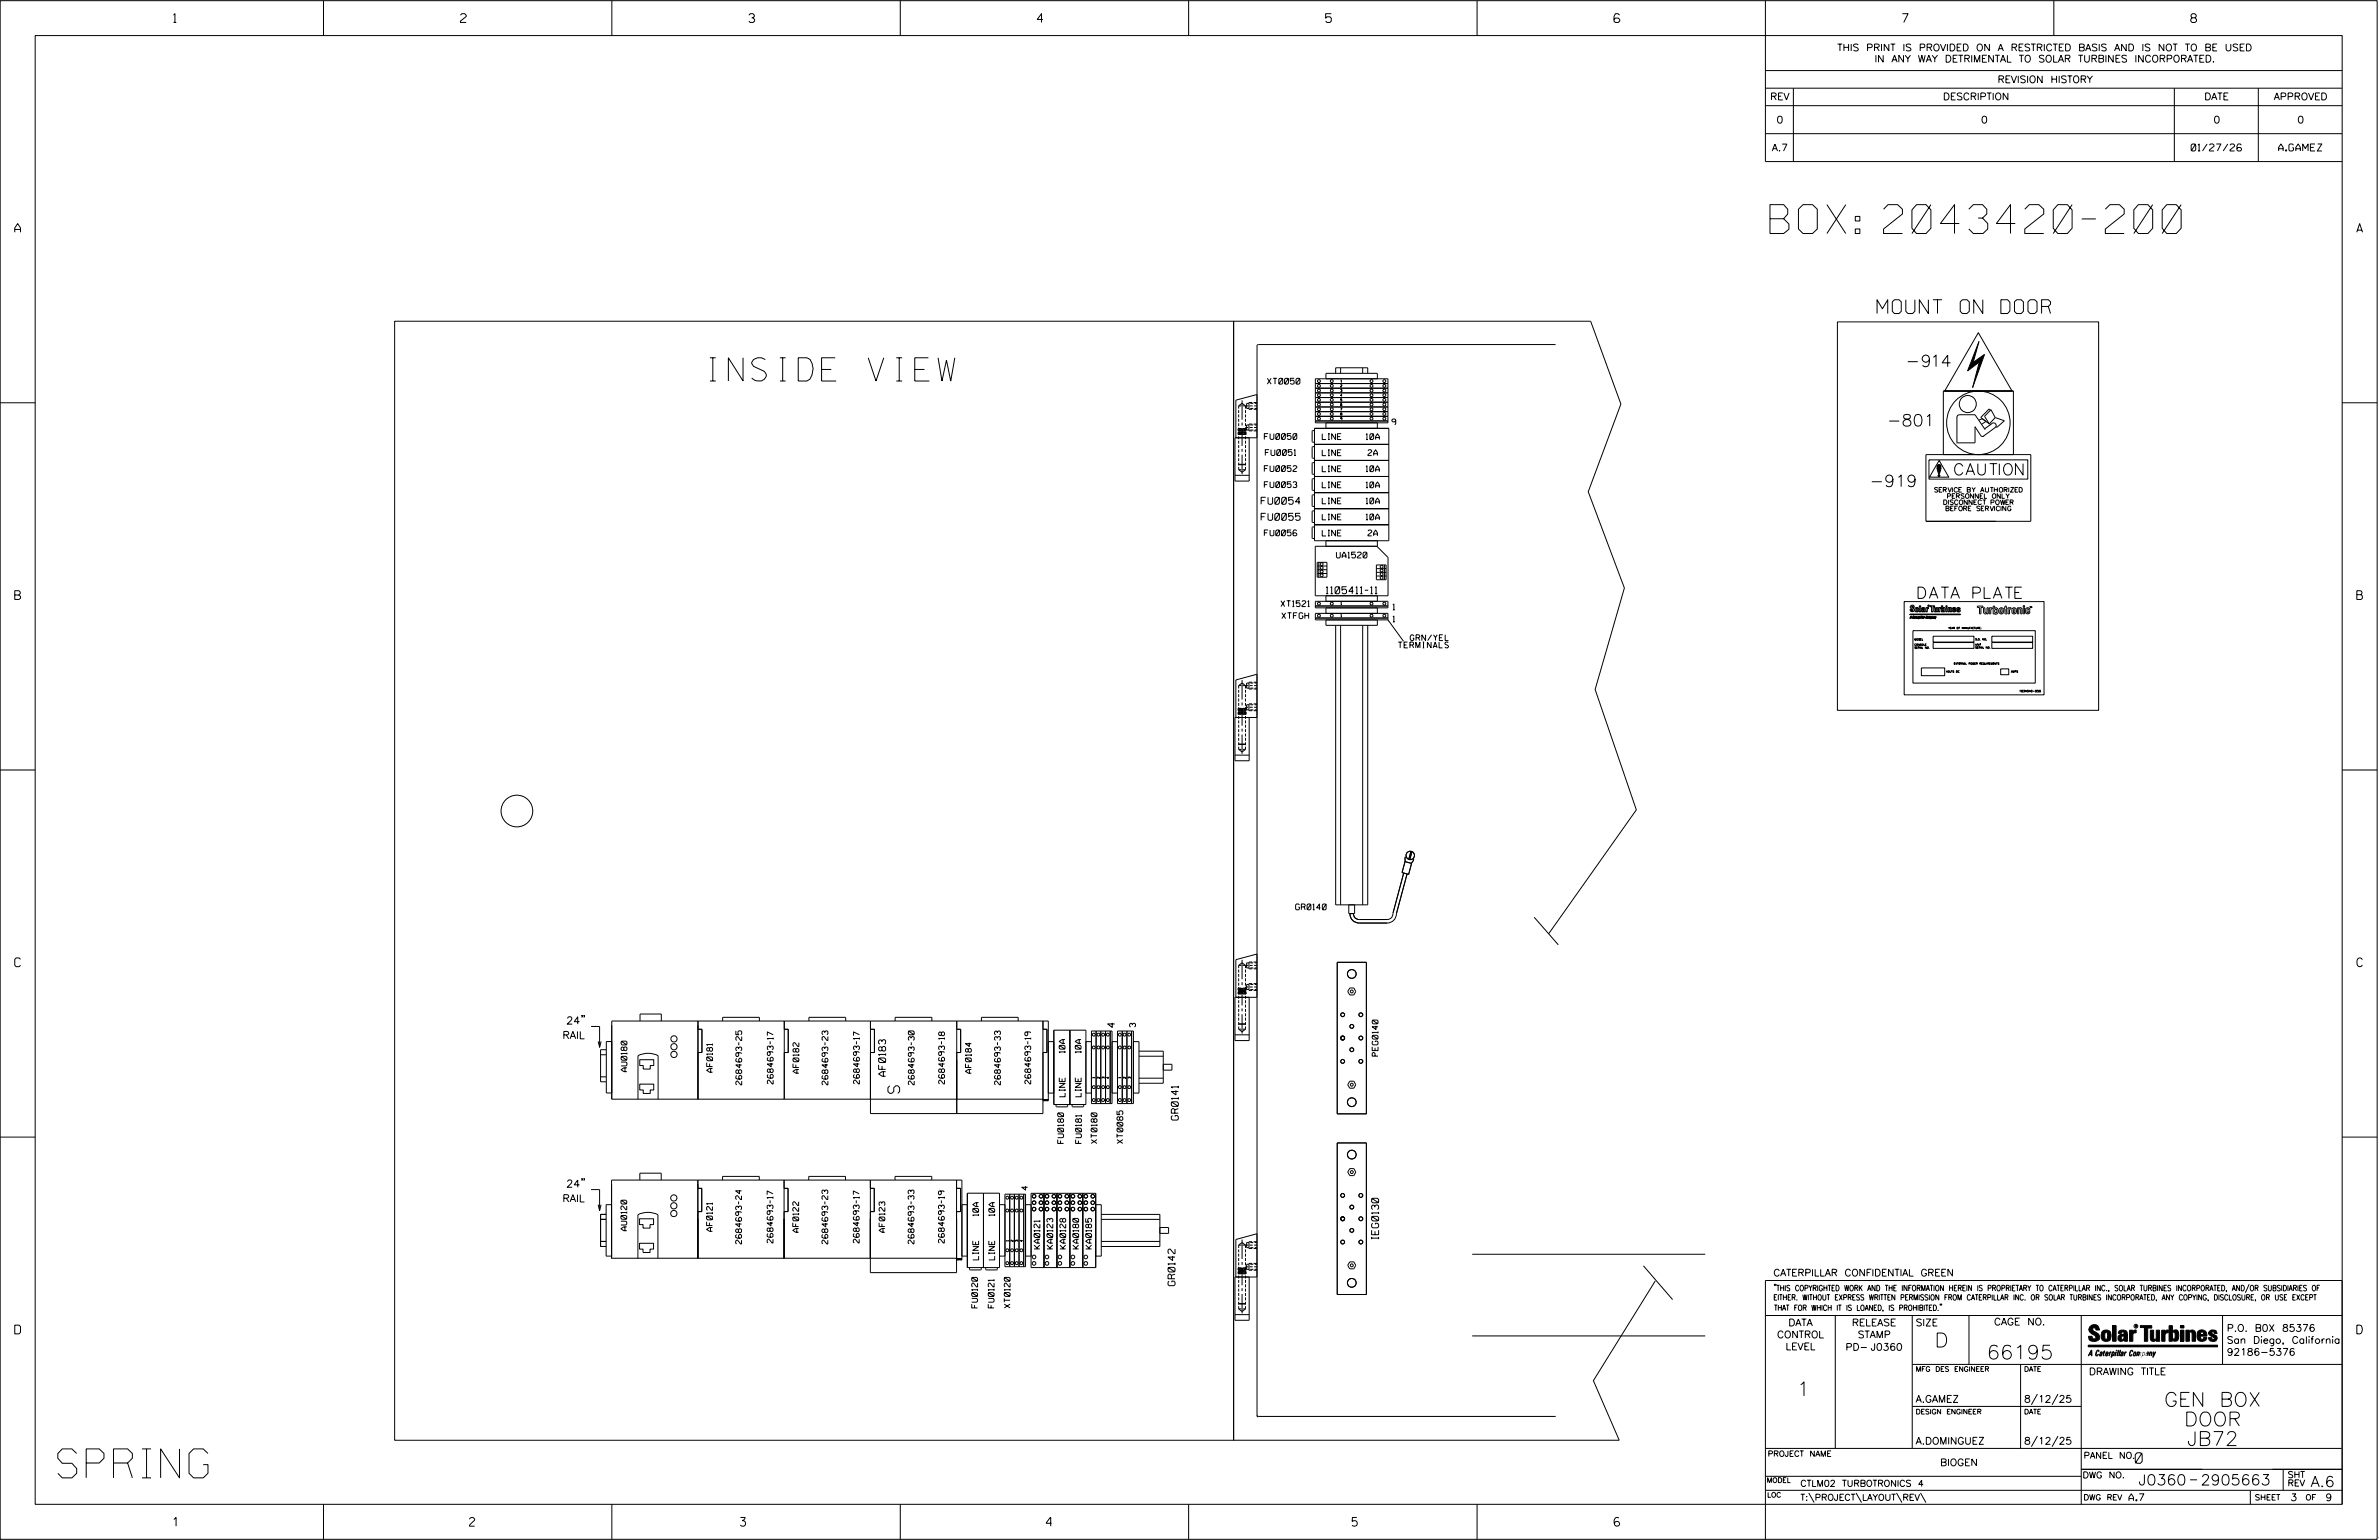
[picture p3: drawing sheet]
<svg xmlns="http://www.w3.org/2000/svg" width="864mm" height="559mm" viewBox="0 0 864 559" stroke-linecap="round" stroke-linejoin="round" font-family="sans-serif">
<defs><g id="words">
<g font-size="10.5">
<text x="642.5" y="84.7">BOX: 2043420-200</text>
<text x="21" y="536.2">SPRING</text>
</g>
<text font-size="8.5" x="255.9" y="138.3">INSIDE VIEW</text>
<g font-size="5.1">
<text x="702.3" y="488.8">D</text>
<text x="721.2" y="493.2">66195</text>
<text x="652.2" y="506.5">1</text>
<text x="785.6" y="510.3">GEN BOX</text>
<text x="792.8" y="517.4">DOOR</text>
<text x="793.9" y="524.5">JB72</text>
</g>
<text font-size="5" x="681.4" y="113.8">MOUNT ON DOOR</text>
<g font-size="4.2">
<text x="692.5" y="133.1">-914</text>
<text x="685" y="154.6">-801</text>
<text x="678.7" y="176.6">-919</text>
<text x="326.6" y="396.7" transform="rotate(-90 326.6 396.7)">S</text>
</g>
<g font-size="4.1">
<text x="709.6" y="172.4">CAUTION</text>
<text x="696.3" y="217.1">DATA PLATE</text>
</g>
<g font-size="3.8">
<text x="775.1" y="531">0</text>
<text x="776.3" y="538.9">J0360</text>
<text x="798.8" y="538.9">2905663</text>
<text x="838.8" y="539.5">A.6</text>
</g>
<g font-size="3.2">
<text x="63" y="8.2">1</text>
<text x="167.2" y="8.2">2</text>
<text x="271.8" y="8.2">3</text>
<text x="376.5" y="8.2">4</text>
<text x="481.2" y="8.2">5</text>
<text x="690.6" y="8.2">7</text>
<text x="795.3" y="8.2">8</text>
<text x="5.4" y="84.3">A</text>
<text x="855.5" y="84.3">A</text>
<text x="5.4" y="217.5">B</text>
<text x="855.6" y="217.5">B</text>
<text x="5.4" y="350.8">C</text>
<text x="855.6" y="350.8">C</text>
<text x="5.4" y="484">D</text>
<text x="855.6" y="484">D</text>
<text x="62.8" y="553.8">1</text>
<text x="170.4" y="553.8">2</text>
<text x="268.8" y="553.8">3</text>
<text x="379.8" y="553.8">4</text>
<text x="490.8" y="553.8">5</text>
<text x="585.9" y="553.8">6</text>
</g>
<g font-size="2.7">
<text x="205.6" y="371.6">24&quot;</text>
<text x="204.2" y="376.9">RAIL</text>
<text x="205.6" y="430.8">24&quot;</text>
<text x="204.2" y="436.2">RAIL</text>
</g>
<g font-size="2.5">
<text x="666.9" y="18.5">THIS PRINT IS PROVIDED ON A RESTRICTED BASIS AND IS NOT TO BE USED</text>
<text x="680.5" y="22.6">IN ANY WAY DETRIMENTAL TO SOLAR TURBINES INCORPORATED.</text>
<text x="725.1" y="30">REVISION HISTORY</text>
<text x="642.6" y="36.3">REV</text>
<text x="705.3" y="36.3">DESCRIPTION</text>
<text x="800.2" y="36.3">DATE</text>
<text x="825.4" y="36.3">APPROVED</text>
<text x="644.9" y="44.7">0</text>
<text x="719.1" y="44.7">0</text>
<text x="803.5" y="44.7">0</text>
<text x="834" y="44.7">0</text>
<text x="643.2" y="54.8">A.7</text>
<text x="795.4" y="54.8">01/27/26</text>
<text x="827.2" y="54.8">A.GAMEZ</text>
<text x="457.8" y="183">FU0054</text>
<text x="457.8" y="188.8">FU0055</text>
<text x="481.4" y="215.4">1105411-11</text>
<text x="404.6" y="372.8" transform="rotate(-90 404.6 372.8)">4</text>
<text x="321.5" y="390.5" transform="rotate(-90 321.5 390.5)">AF0183</text>
<text x="427.8" y="406.4" transform="rotate(-90 427.8 406.4)">GR0141</text>
<text x="500.4" y="449.7" transform="rotate(-90 500.4 449.7)">IEG0130</text>
<text x="426.5" y="466.5" transform="rotate(-90 426.5 466.5)">GR0142</text>
<text x="643.8" y="463">CATERPILLAR CONFIDENTIAL GREEN</text>
<text x="645.1" y="485.5">CONTROL</text>
<text x="649.2" y="481.1">DATA</text>
<text x="672.3" y="481.1">RELEASE</text>
<text x="674.4" y="485.5">STAMP</text>
<text x="695.4" y="481.1">SIZE</text>
<text x="723.8" y="480.8">CAGE NO.</text>
<text x="808.4" y="483.1">P.O. B0X 85376</text>
<text x="648.2" y="489.8">LEVEL</text>
<text x="669.9" y="490">PD- J0360</text>
<text x="808.4" y="487.5">San Diego, California</text>
<text x="808.4" y="491.8">92186-5376</text>
<text x="758.3" y="498.9">DRAWING TITLE</text>
<text x="695.4" y="508.9">A.GAMEZ</text>
<text x="734.8" y="508.9">8/12/25</text>
<text x="695.4" y="524.1">A.DOMINGUEZ</text>
<text x="734.8" y="524.1">8/12/25</text>
<text x="704.3" y="531.9">BIOGEN</text>
<text x="772.8" y="544.6">A.7</text>
<text x="831.4" y="544.6">3</text>
<text x="844.2" y="544.6">9</text>
</g>
<g font-size="2.3">
<text x="756.4" y="529.2">PANEL NO.</text>
<text x="653.5" y="539.4">CTLM02 TURBOTRONICS 4</text>
<text x="756" y="536.3">DWG NO.</text>
<text x="830.4" y="539.3">REV</text>
<text x="830.4" y="536.2">SHT</text>
<text x="653.5" y="544.5">T:\PROJECT\LAYOUT\REV\</text>
</g>
<g font-size="2.1">
<text x="460.1" y="139.4">XT0050</text>
<text x="505.3" y="154.2">9</text>
<text x="459" y="159.4">FU0050</text>
<text x="480" y="159.5">LINE</text>
<text x="495.9" y="159.5">10A</text>
<text x="459.3" y="165.3">FU0051</text>
<text x="480" y="165.3">LINE</text>
<text x="496.6" y="165.3">2A</text>
<text x="459" y="171.1">FU0052</text>
<text x="480" y="171.2">LINE</text>
<text x="495.9" y="171.1">10A</text>
<text x="459" y="176.9">FU0053</text>
<text x="480" y="177">LINE</text>
<text x="495.9" y="177">10A</text>
<text x="480" y="182.8">LINE</text>
<text x="495.9" y="182.8">10A</text>
<text x="480" y="188.6">LINE</text>
<text x="495.9" y="188.6">10A</text>
<text x="459" y="194.4">FU0056</text>
<text x="480" y="194.5">LINE</text>
<text x="496.6" y="194.5">2A</text>
<text x="485.1" y="202.5">UA1520</text>
<text x="465" y="220.1">XT1521</text>
<text x="505.6" y="221.3">1</text>
<text x="465.3" y="224.5">XTFGH</text>
<text x="505.6" y="225.7">1</text>
<text x="511.9" y="232.5">GRN/YEL</text>
<text x="507.6" y="235.1">TERMINALS</text>
<text x="470.3" y="330.1">GR0140</text>
<text x="412.2" y="372.7" transform="rotate(-90 412.2 372.7)">3</text>
<text x="386.6" y="382.1" transform="rotate(-90 386.6 382.1)">10A</text>
<text x="392.4" y="382.1" transform="rotate(-90 392.4 382.1)">10A</text>
<text x="500.2" y="383.2" transform="rotate(-90 500.2 383.2)">PEG0140</text>
<text x="227.6" y="388.9" transform="rotate(-90 227.6 388.9)">AU0180</text>
<text x="258.7" y="389.1" transform="rotate(-90 258.7 389.1)">AF0181</text>
<text x="290" y="389.4" transform="rotate(-90 290 389.4)">AF0182</text>
<text x="352.6" y="389.4" transform="rotate(-90 352.6 389.4)">AF0184</text>
<text x="269.2" y="393.7" transform="rotate(-90 269.2 393.7)">2684693-25</text>
<text x="280.7" y="393.3" transform="rotate(-90 280.7 393.3)">2684693-17</text>
<text x="300.5" y="393.7" transform="rotate(-90 300.5 393.7)">2684693-23</text>
<text x="312" y="393.3" transform="rotate(-90 312 393.3)">2684693-17</text>
<text x="331.9" y="393.6" transform="rotate(-90 331.9 393.6)">2684693-30</text>
<text x="342.9" y="393.3" transform="rotate(-90 342.9 393.3)">2684693-18</text>
<text x="363.2" y="393.6" transform="rotate(-90 363.2 393.6)">2684693-33</text>
<text x="374.2" y="393.3" transform="rotate(-90 374.2 393.3)">2684693-19</text>
<text x="386.6" y="398" transform="rotate(-90 386.6 398)">LINE</text>
<text x="392.5" y="398" transform="rotate(-90 392.5 398)">LINE</text>
<text x="386.1" y="414.9" transform="rotate(-90 386.1 414.9)">FU0180</text>
<text x="392.6" y="414.9" transform="rotate(-90 392.6 414.9)">FU0181</text>
<text x="398.2" y="414.9" transform="rotate(-90 398.2 414.9)">XT0180</text>
<text x="407.6" y="414.9" transform="rotate(-90 407.6 414.9)">XT0085</text>
<text x="373" y="431.8" transform="rotate(-90 373 431.8)">4</text>
<text x="355.2" y="441.2" transform="rotate(-90 355.2 441.2)">10A</text>
<text x="361.1" y="441.2" transform="rotate(-90 361.1 441.2)">10A</text>
<text x="227.5" y="446.6" transform="rotate(-90 227.5 446.6)">AU0120</text>
<text x="258.6" y="446.8" transform="rotate(-90 258.6 446.8)">AF0121</text>
<text x="289.9" y="447.1" transform="rotate(-90 289.9 447.1)">AF0122</text>
<text x="321.2" y="447.1" transform="rotate(-90 321.2 447.1)">AF0123</text>
<text x="269.2" y="451.4" transform="rotate(-90 269.2 451.4)">2684693-24</text>
<text x="280.6" y="451" transform="rotate(-90 280.6 451)">2684693-17</text>
<text x="300.5" y="451.4" transform="rotate(-90 300.5 451.4)">2684693-23</text>
<text x="311.9" y="451" transform="rotate(-90 311.9 451)">2684693-17</text>
<text x="331.8" y="451.3" transform="rotate(-90 331.8 451.3)">2684693-33</text>
<text x="342.8" y="451" transform="rotate(-90 342.8 451)">2684693-19</text>
<text x="377.5" y="453.2" transform="rotate(-90 377.5 453.2)">KA0121</text>
<text x="382.2" y="453.2" transform="rotate(-90 382.2 453.2)">KA0123</text>
<text x="386.9" y="453.2" transform="rotate(-90 386.9 453.2)">KA0128</text>
<text x="391.5" y="453.2" transform="rotate(-90 391.5 453.2)">KA0180</text>
<text x="396.2" y="453.2" transform="rotate(-90 396.2 453.2)">KA0185</text>
<text x="355.2" y="457.2" transform="rotate(-90 355.2 457.2)">LINE</text>
<text x="361.1" y="457.2" transform="rotate(-90 361.1 457.2)">LINE</text>
<text x="354.8" y="474.6" transform="rotate(-90 354.8 474.6)">FU0120</text>
<text x="360.8" y="474.6" transform="rotate(-90 360.8 474.6)">FU0121</text>
<text x="366.7" y="474.6" transform="rotate(-90 366.7 474.6)">XT0120</text>
</g>
<g font-size="2">
<text x="643.8" y="468.4">&quot;THIS COPYRIGHTED WORK AND THE INFORMATION HEREIN IS PROPRIETARY TO CATERPILLAR INC., SOLAR TURBINES INCORPORATED, AND/OR SUBSIDIARIES OF</text>
<text x="643.8" y="471.8">EITHER. WITHOUT EXPRESS WRITTEN PERMISSION FROM CATERPILLAR INC. OR SOLAR TURBINES INCORPORATED, ANY COPYING, DISCLOSURE, OR USE EXCEPT</text>
<text x="644" y="475.6">THAT FOR WHICH IT IS LOANED, IS PROHIBITED.&quot;</text>
<text x="641.7" y="528.5">PROJECT NAME</text>
<text x="756.3" y="544.3">DWG REV</text>
<text x="818.5" y="544.3">SHEET</text>
<text x="836.9" y="544.3">OF</text>
</g>
<g font-size="1.8">
<text x="695.4" y="497.6">MFG DES ENGINEER</text>
<text x="734.8" y="497.6">DATE</text>
<text x="695.4" y="513.1">DESIGN ENGINEER</text>
<text x="734.8" y="513.1">DATE</text>
<text x="641.3" y="538">MODEL</text>
<text x="641.5" y="543.3">LOC</text>
</g>
<g font-size="1.7">
<text x="702.3" y="178.6">SERVICE BY AUTHORIZED</text>
<text x="705.6" y="183.1">DISCONNECT POWER</text>
<text x="706.4" y="185.4">BEFORE SERVICING</text>
<text x="707" y="180.8">PERSONNEL ONLY</text>
</g>
<text font-size=".9" x="775.1" y="481.7">R</text>
<g font-size=".8">
<text x="486.6" y="142.1">3</text>
<text x="486.6" y="140.4">2</text>
<text x="486.6" y="143.8">4</text>
<text x="486.7" y="138.7">1</text>
<text x="486.6" y="148.9">7</text>
<text x="486.6" y="145.5">5</text>
<text x="486.6" y="152.3">9</text>
<text x="486.6" y="150.6">8</text>
<text x="486.7" y="219.5">1</text>
<text x="486.7" y="223.8">1</text>
<text x="397.5" y="391.2" transform="rotate(-90 397.5 391.2)">1</text>
<text x="399.2" y="391.3" transform="rotate(-90 399.2 391.3)">2</text>
<text x="400.9" y="391.3" transform="rotate(-90 400.9 391.3)">3</text>
<text x="402.6" y="391.3" transform="rotate(-90 402.6 391.3)">4</text>
<text x="406.9" y="391.2" transform="rotate(-90 406.9 391.2)">1</text>
<text x="408.6" y="391.3" transform="rotate(-90 408.6 391.3)">2</text>
<text x="410.3" y="391.3" transform="rotate(-90 410.3 391.3)">3</text>
<text x="366.1" y="450.4" transform="rotate(-90 366.1 450.4)">1</text>
<text x="367.8" y="450.5" transform="rotate(-90 367.8 450.5)">2</text>
<text x="369.5" y="450.5" transform="rotate(-90 369.5 450.5)">3</text>
<text x="371.2" y="450.5" transform="rotate(-90 371.2 450.5)">4</text>
</g>
<text font-size=".7" x="733" y="251.2">1034040-956</text>
<g font-size=".6">
<text x="695" y="232.4">MODEL</text>
<text x="707.3" y="228.2">YEAR OF MANUFACTURE:</text>
<text x="717" y="232.3">S.O. NO.</text>
<text x="695" y="234.2">CONSOLE</text>
<text x="695" y="235.3">SERIAL NO.</text>
<text x="717" y="234.2">UNIT</text>
<text x="717" y="235.3">SERIAL NO.</text>
<text x="706.5" y="244">VOLTS DC</text>
<text x="709.3" y="241.1">EXTERNAL POWER REQUIREMENTS</text>
<text x="730" y="244">AMPS</text>
</g>
</g></defs>
<g fill="none" stroke="#000" stroke-width=".36">
<path d="M.1 .2h862.8v558.4h-862.8zM12.8 12.9h837.4v533h-837.4zM117.4 .2v12.7M222.1 .2v12.7M326.8 .2v12.7M431.5 .2v12.7M536.2 .2v12.7M587.9 5.5l-.5-.5h-1l-.5 1v1.7l.5 .4h1l.6-.4v-.6l-.6-.5h-1l-.5 .5M640.9 .2v58.4h209.3M745.6 .2v12.7M640.9 25.6h209.3M640.9 32h209.3"/>
<path d="M640.9 38.3h209.3M651 32v26.6M789.3 32v26.6M819.8 32v26.6M640.9 48.5h209.3M143.3 116.6h304.5v406h-304.5zM667 116.8h94.8v140.9h-94.8zM477.5 137.4h26.3v16h-26.3zM477.5 139.2h26.3M481.3 137.4v-1.9h18.7v1.9M484.9 135.5v-2h11.6v2M486.7 133.5v2"/>
<path d="M494.7 133.5v2M564.7 125h-107.9l-.5 .5 .1 388.2 .4 .3h107.9M718.1 120.7l12.3 21.2h-24.5zM718.4 123.9l-2.1 7.6 4.1-2.9-4.3 12.1 2.4-9.3-4.3 3.2zM.1 146.2h12.7M449.4 156.8v.9h1.2M449.4 156.4h3M449.4 156.7h3M449.7 147.3l1.2-1 1.2 1v1M449.7 147.3v1M449.7 148.8v1.1M449.7 150.4v1"/>
<path d="M449.7 152v1M449.7 153.6v1M449.7 155.2v1.2M449.7 156.7v1.1M449.7 158.3v1.1M449.7 159.9v1.1M449.7 147.3h.9M449.9 155.5v.9M449.9 156.7v1M450.2 155.5v.9M450.2 156.7v1M450.5 155.5v.9"/>
<path d="M450.5 156.7v1M450.6 155.5h-1.2v.8M450.7 155.5v.9M450.7 156.7v1M450.9 145.3v7M450.9 153.4v1M450.9 155.5v6.3M451 155.5v.9M451 156.7v1M451.2 147.3h1.9M451.2 155.5h1.2v.8M451.3 155.5v.9"/>
<path d="M451.3 156.7v1M451.6 155.5v.9M451.6 156.7v1M451.8 155.5v.9M451.8 156.7v1M452.1 156.7v1.1M452.1 148.8v1.1M452.1 150.4v1M452.1 152v1M452.1 153.6v1M452.1 155.2v1.2M452.1 158.3v1.1"/>
<path d="M452.1 159.9v1.1M452.1 155.1h1M452.4 156.8v.9h-1.2M453.4 146.4h-.9v1.8h.9M453.4 154.2h-.9v1.8h.9M453.5 158.9v15.7h-5.2v-15.7h8M453.7 147.3h1M453.7 155.1h1M453.9 146.4h1M453.9 148.2h1M453.9 154.2h1M453.9 156h1"/>
<path d="M454.6 146.1h-1.2v2.4h1.2M454.6 153.9h-1.2v2.5h1.2M455.1 148.5h1.2M455.1 146.1h1.2M455.1 153.9h1.2M455.1 156.4h1.2M455.3 147.3h1M455.3 155.1h1M455.5 146.4h.8M455.5 148.2h.8M455.5 154.2h.8M455.5 156h.8"/>
<path d="M456.3 143.2l-7.7 2v13.7M477.2 156.2l-.9 .2v3.9l.9 .1M477.2 155.4h27v40.8h-27zM477.5 152.8h26.3M477.5 142.6h26.3M477.5 140.9h26.3M477.5 151.1h26.3M477.5 149.4h26.3M477.5 147.7h26.3M477.5 145.9h26.3M477.5 144.3h26.3M481.3 153.4v2"/>
<path d="M487.2 146.5l-.5-.1-.1 .2 .1 .6 .5-.1-.2-.3-.4 .1M500 153.4v2M718.4 152.4l1.2-.5 1.3 1-1.6 1M720.2 158.2l-.5 .2-.6-.3-2.1-3.3v5.9h-6.8M720.4 155.6l2.5-1.7a.95 .95 0 0 1 1.4-.2 .95 .95 0 0 1 0 1.5l-4.3 3.1M720.7 155.9l-3.7-5.4-6.2 .1-.4 .8v9.1M722.2 153.8l.5 .2M722.5 148.9l-.4-.5-3.1 3.1 3.1 2.3M724.3 151.5l-2.2 2.3M724.3 151.5l3.3 1.2-2.7 2.3-.4-.1M724.3 151.5l-1.6-2.8-2.3 2.4 1.7 2.7M850.2 146.2h12.7"/>
<path d="M448.3 172.5h5.2M449.7 161.5v1.1M449.7 163.1v1M449.7 164.7v1M449.7 166.3v1M449.7 167.9v1M449.7 169.4v1M449.7 168.5h2.4zM449.7 170.4l1.2 1 1.2-1M449.7 170.4h.9M450.9 162.9v1M450.9 165v7"/>
<path d="M451.2 170.4h.9M452.1 161.5v1.1M452.1 163.1v1M452.1 164.7v1M452.1 166.3v1M452.1 167.9v1M452.1 169.4v1M477.2 162.1l-.9 .1v3.9l.9 .2M477.2 167.9l-.9 .2v3.8l.9 .2M477.2 173.7l-.9 .2v3.9l.9 .1M477.2 179.6l-.9 .1v3.9l.9 .2M477.2 161.3h27"/>
<path d="M477.2 167.1h27M477.2 172.9h27M477.2 178.8h27M699.1 165h38.1v24.2h-38.1zM700.2 166.9h35.9v6.9h-35.9zM703.1 169.8l.7 2.3h.2l.7-2.3M703.6 172.6l.3 .1M703.7 172.5l.2 .1M703.7 172.8h.1M703.8 172.8h.1M703.9 172.8l-.4-.2 .3-.2 .3 .4M703.9 172.7l.1 .1"/>
<path d="M703.9 172.4l-.3 .3M703.9 172.8h.1M703.9 167.1l3.5 6h-7zM704 172.6v.1M704 172.4l-.3 .4M704.1 172.5l-.4 .3M704.1 172.5l.1 .1M704.1 172.5l-.3 .3M704.2 172.5l-.3 .3M704.2 172.6l-.2 .2M704.2 172.6l-.3 .2M704.5 169.4l-1.1 .8"/>
<path d="M705.4 165v-23.1h25.5v23.1M477.2 191.2l-.9 .2v3.8l.9 .2M477.2 185.4l-.9 .2v3.8l.9 .2M477.2 190.4h27M477.2 184.6h27M481.3 196.2v2M500 196.2v2h-22.6v18h26.5v-13.9l-4.1-4.1M477.5 219.9h26.3M477.5 218.2h26.3v2.4h-26.3zM478.2 204h3.5v5.4h-3.5zM478.2 206.7h3.5M478.2 208.1h3.5"/>
<path d="M478.2 205.4h3.5M478.7 204v5.4M481.3 216.2v2M499.6 205h3.6v5.4h-3.6zM499.6 207.7h3.6M499.6 206.3h3.6M499.6 209h3.6M500 216.2v2M502.6 205v5.4M691.2 218.3h50.8v33.8h-50.8zM693.6 219.9l.6-.3 .6 .2 .1 .5h-.5l-.2-.3-.3 .2 .2 .3a.81 .81 0 0 1 .7 .5 .81 .81 0 0 1-.1 .8l-1.2-.1-.2-.5h.6l.3 .4 .2-.2-.1-.3a.87 .87 0 0 1-.7-1.2zM696.7 219.8h.5v2.2h-.5z"/>
<path d="M700 219.8l.2-.1-.2-.1v.4M700.1 219.8l.1 .2M700.6 219.8h1.7v.4h-.6v1.8h-.5v-1.8h-.6zM704.7 219.8h.5v2.2h-.5zM706.4 219.8h.4v.3h-.4zM717.8 219.9h2v.5h-.7v2.3h-.5v-2.2h-.8zM723.5 219.9h.6v.9a.88 .88 0 0 1 1.1 .1 .88 .88 0 0 1 .1 1.1l-.2 .5a.66 .66 0 0 1-1.1 .1l-.5 .2zM727.8 219.9h.5v.6h.3v.4h-.3v1.3l.3 .2-.3 .4-.5-.3v-1.6h-.2zM734.4 219.7h.5v.6h-.5zM477.5 224.3h26.3M477.5 222.6h26.3v2.3h-26.3zM481.3 220.6v2"/>
<path d="M484.9 226.9v101.4h11.6v-101.4M486.7 226.9v101.4M494.7 226.9v101.4M500 224.9v2h-18.7v-2M500 220.6v2M503.8 224.9l5.7 7.8M693.3 222.8h18.3v.3h-18.3zM693.7 223.6l.1 .8-.1-.2-.4 .2zM693.7 223.6v.5h-.2zM694.4 228.8h44.4v19.1h-44.4zM694.5 223.6h.3l-.3 .1-.1 .5h.3l-.3 .2zM694.9 223.9l.4-.1-.2 .6-.2-.2 .3-.3z"/>
<path d="M695 224.1h.2l-.2 .2zM695.4 223.8h.3l-.2 .6zM695.8 221.8l.2-.6-.2-.7h.4l.3 .7-.1 .6-.6 .2M695.9 223.8l.2 .1-.2 .5zM695.9 223.9l.1 .1zM696.3 223.8h.3l-.4 .6zM696.7 223.8h.2v.4l-.4 .4zM696.8 223.9l-.1 .4zM697.2 223.8l-.1 .6zM697.3 223.7h.1M697.5 223.6l-.2 .8zM697.6 220.7l.3-.2 .8 .1 .2 1.4h-.5l-.1-1.3-.8 .2z"/>
<path d="M697.8 223.6l-.2 .8zM698 224.1v.2zM698 223.8l.3 .1-.4 .5-.1-.2 .4-.2zM698.4 221.5l-.4 .2 .4-.7-.6 .1-.3 .7 .2 .2 .7-.2M698.5 223.8l.2 .1-.4 .5zM699.1 220.5l.5 .2 .5-.2v.3l-.5 .4v.8h-.5zM699.3 223.6l.3 .2-.3-.1-.1 .6 .3-.1-.3 .2zM699.8 223.9h.2l-.2 .4zM699.9 223.8l-.1 .4zM700.3 223.8h.5l-.1 .6v-.6l-.3 .6v-.6l-.3 .6zM701 223.8l.3 .1v.3l-.5 .4zM701.1 223.9v.4z"/>
<path d="M701.6 224.1l-.1 .2zM701.6 223.8l.2 .1-.3 .5-.1-.2 .3-.2zM701.7 230.9h14.9v2.1h-14.9zM701.7 233.2h14.9v2.1h-14.9zM702 223.8h.3l-.1 .6v-.6l-.3 .6zM702.1 220.5h.5l.1 1.3 .2-1.3h.5v1.5h-1.2zM702.5 223.8l.1 .5 .3-.5-.5 .8zM703.7 220.5l.4 .2 .5-.2v.3l-.4 .2v1h-.5zM705.2 220.6l.4-.2 .4 .3-.1 1.3-.7-.2v-.4l.2 .4 .2-.6-.2-.5-.2 .2zM706.4 220.5h.4v1.5h-.4zM707.1 220.5h1.2l.2 1.5h-.5l-.1-1.3-.3 .2v1.1h-.5zM708.8 220.7l.6-.3-.1 1.3 .8-.2a.79 .79 0 0 1-1.2 .4 .79 .79 0 0 1-.1-1.2z"/>
<path d="M709.4 220.4a.71 .71 0 0 1 .7 .9h-.9v-.2h.4zM710.4 220.7l1-.1 .2 .3-.8-.1 .8 .8a.68 .68 0 0 1-.7 .4 .68 .68 0 0 1-.6-.5l.7 .3 .2-.2-.8-.5zM720.1 220.5h.4v1.5l.5 .3 .3-.3v-1.5h.4v2.2h-.4v-.3l-.6 .4-.4-.2zM722.1 220.5h.6v.2l.5-.2v.5l-.5 .3v1.4h-.6zM723.1 230.9h14.8v2.1h-14.8zM723.1 233.2h14.8v2.1h-14.8zM724.3 221.1a.61 .61 0 0 1 .6 .6 .61 .61 0 0 1-.6 .6l-.2-.6zM726 220.7l.8-.1 .4 .3 .2 1.2a.88 .88 0 0 1-.9 .7 .88 .88 0 0 1-.8-.7v-.9zM726.3 221l.5 .2v.9l-.3 .3-.2-.3zM726.8 222.1h.1M728.9 220.5h.6v.2l.5-.2v.5l-.5 .3v1.4h-.6zM730.6 220.7h1.1l.3 .5v.9a.86 .86 0 0 1-.9 .7 .86 .86 0 0 1-.8-.7v-.9z"/>
<path d="M730.9 221l.5 .2v.9l-.2 .3-.3-.3zM731.4 222.1h.1M732.3 220.5h.5v.3l.6-.3 .4 .2 .2 2h-.5v-1.5a.36 .36 0 0 0-.4-.2 .36 .36 0 0 0-.3 .4v1.3h-.5zM734 221.2h.1M734.4 220.5h.5v2.2h-.5zM735.2 222.1h.1M736 222.7h.1M736.1 222.7h.1M736.4 222.1l.5-.2a.87 .87 0 0 1-.7 .8 .87 .87 0 0 1-1-.6M736.4 222.1h.1M736.4 222.1l-.3 .3-.2-.2-.1-1.2 .4-.1 .2 .5h.5a.86 .86 0 0 0-.7-.9 .86 .86 0 0 0-1 .7v.9M737.1 220.2l-.1 .3v-.3"/>
<path d="M737.2 220.1v.4h.4v-.4l-.2 .3-.1-.3-.5 .1 .4-.1M737.3 220.2l.1 .3M737.5 220.2l-.1 .3M449.4 258.4v.8h1.2M449.4 258h3M449.4 258.3h3M449.7 248.8l1.2-1 1.2 1v1M449.7 248.8v1M449.7 250.3v1.1M449.7 251.9v1M449.7 253.5v1M449.7 255.1v1"/>
<path d="M449.7 256.6v1.4M449.7 258.2v1.1M449.7 259.8v1.1M449.7 248.8h.9M449.9 257v1M449.9 258.3v.9M450.2 257v1M450.2 258.3v.9M450.5 257v1M450.5 258.3v.9M450.6 257h-1.2v.8M450.7 257v1"/>
<path d="M450.7 258.3v.9M450.9 246.8v7M450.9 254.9v1M450.9 257v6.3M451 257v1M451 258.3v.9M451.2 248.8h1.9M451.2 257h1.2v.8M451.3 257v1M451.3 258.3v.9M451.6 257v1M451.6 258.3v.9"/>
<path d="M451.8 257v1M451.8 258.3v.9M452.1 250.3v1.1M452.1 251.9v1M452.1 253.5v1M452.1 255.1v1M452.1 258.2v1.1M452.1 259.8v1.1M452.4 258.4v.8h-1.2M453.1 256.6h-1v1.4M453.4 247.9h-.9v1.8h.9M453.4 255.7h-.9v1.9h.9"/>
<path d="M453.7 248.8h1M453.7 256.6h1M453.9 247.9h1M453.9 249.7h1M453.9 255.7h1M453.9 257.6h1M454.6 247.5h-1.2v2.5h1.2M454.6 255.4h-1.2v2.5h1.2M455.1 250h1.2M455.1 247.5h1.2M455.1 255.4h1.2M455.1 257.9h1.2"/>
<path d="M455.3 248.8h1M455.3 256.6h1M455.5 247.9h.8M455.5 249.7h.8M455.5 255.7h.8M455.5 257.6h.8M456.3 244.7l-7.7 2v13.6M697.5 242.4h8.4v2.8h-8.4zM726.3 242.7h2.9v2.1h-2.9zM.1 279.4h12.7M448.3 274h5.2M449.7 261.4v1.1"/>
<path d="M449.7 263v1.1M449.7 264.6v1M449.7 266.2v1M449.7 267.8v1M449.7 269.3v1.1M449.7 270.9v1M449.7 270h2.4zM449.7 271.9l1.2 1 1.2-1M449.7 271.9h.9M450.9 264.4v1.1M450.9 266.5v7M451.2 271.9h.9"/>
<path d="M452.1 261.4v1.1M452.1 263v1.1M452.1 264.6v1M452.1 266.2v1M452.1 267.8v1M452.1 269.3v1.1M452.1 270.9v1M453.5 260.3v15.7h-5.2v-15.7h8M850.2 279.4h12.7M509.6 316.8l-3.9 14.4a2.23 2.23 0 0 1-2.2 2.5h-10.1a2.05 2.05 0 0 1-2.1-2.2M510 312.6l2.4 .7-1 4-2.4-.7zM510.2 310.9l-.2 1.9"/>
<path d="M510.8 317.1l-3.9 14.4a3.4 3.4 0 0 1-3.4 3.4h-10.1a3.3 3.3 0 0 1-3.4-3.4M512.2 308.9l-.8 2.9M512.6 309l-.8 2.9M513.2 311.7l-.8 1.7M489.6 328.3v3.2h2.1v-3.2M491.3 331.5h.1M556.9 332.8l8.8 10M562.2 338.8l31.8-44.9-15-43.7 10.7-36.8-13.2-35 11.9-31.8-11-30h-129.6v406h140l-9.4-21.6 22.5-36.2M449.4 359.9v.8h1.2M449.4 359.4h3M449.4 359.8h3M449.7 350.3l1.2-.9 1.2 .9v1"/>
<path d="M449.7 350.3v1M449.7 351.8v1.1M449.7 353.4v1.1M449.7 355v1.1M449.7 356.6v1M449.7 358.2v1.2M449.7 359.8v1M449.7 350.3h.9M449.9 358.5v.9M449.9 359.8v.9M450.2 358.5v.9M450.2 359.8v.9"/>
<path d="M450.5 358.5v.9M450.5 359.8v.9M450.6 358.5h-1.2v.8M450.7 358.5v.9M450.7 359.8v.9M450.9 348.3v7M450.9 356.4v1M450.9 358.5v6.3M451 358.5v.9M451 359.8v.9M451.2 350.3h1.9M451.2 358.5h1.2v.8"/>
<path d="M451.3 358.5v.9M451.3 359.8v.9M451.6 358.5v.9M451.6 359.8v.9M451.8 358.5v.9M451.8 359.8v.9M452.1 351.8v1.1M452.1 353.4v1.1M452.1 355v1.1M452.1 356.6v1M452.1 358.2v1.2M452.1 359.8v1"/>
<path d="M452.1 358.1h1M452.4 359.9v.8h-1.2M453.4 349.4h-.9v1.8h.9M453.4 357.2h-.9v1.9h.9M453.7 350.3h1M453.7 358.1h1M453.9 349.4h1M453.9 351.2h1M453.9 357.2h1M453.9 359.1h1M454.6 349.1h-1.2v2.4h1.2M454.6 356.9h-1.2v2.5h1.2"/>
<path d="M455.1 351.5h1.2M455.1 349.1h1.2M455.1 356.9h1.2M455.1 359.4h1.2M455.3 350.3h1M455.3 358.1h1M455.5 349.4h.8M455.5 351.2h.8M455.5 357.2h.8M455.5 359.1h.8M456.3 346.2l-7.7 2v13.7M485.4 349.2h10.6v55h-10.6z"/>
<path d="M490 358.5h1.5l.7 1.3-.7 1.2h-1.5l-.8-1.2zM211.4 368.5h-.3h.3l-.3 .7M212.2 368.5h-.3h.3l-.3 .7M214.6 372.5h3.1v7.5M217.1 377.9l.6 2.1 .5-2.1M222.1 377.9h-2v18.7h2M232.3 370.5v-2.6h7.8v2.6M253.4 370.5v28.4M253.4 373.5h1.4v8.4h-1.4M262.3 370.5v-1.4h13.4v1.4M284.7 373.5h1.4v8.4h-1.4M284.7 370.5v28.4"/>
<path d="M293.7 370.5v-1.4h13.3v1.4M316 373.5h1.4v8.4h-1.4M324.9 370.5v-1.4h13.4v1.4M347.3 373.5h1.4v8.4h-1.4M347.3 370.5v33.6M356.3 370.5v-1.4h13.3v1.4M378.6 373.5h1.4v8.4h-1.4M378.6 370.5v33.6h-62.6v-33.6M380.5 378h2.1M382.6 373.8h11.6v27h-11.6zM388.4 373.8v27M394.2 378h2"/>
<path d="M396.2 374.1h7.5v26.3h-7.5zM397.9 374.1v26.3M399.6 374.1v26.3M401.3 374.1v26.3M403 374.1v26.3M403.7 378h2M405.7 374.1h5.7v26.3h-5.7zM407.4 374.1v26.3M409.1 374.1v26.3M410.8 374.1v26.3M411.4 378h2.1v18.6h-2.1M448.3 375.5h5.2"/>
<path d="M449.7 361.4v1M449.7 362.9v1.1M449.7 364.5v1.1M449.7 366.1v1.1M449.7 367.7v1.1M449.7 369.3v1M449.7 370.9v1M449.7 372.5v1M449.7 371.5h2.4zM449.7 373.5l1.2 .9 1.2-.9M449.7 373.5h.9M450.9 365.9v1.1"/>
<path d="M450.9 368v7.1M451.2 373.5h.9M452.1 361.4v1M452.1 362.9v1.1M452.1 364.5v1.1M452.1 366.1v1.1M452.1 367.7v1.1M452.1 369.3v1M452.1 370.9v1M452.1 372.5v1M453.5 361.9v15.7h-5.2v-15.7h8M218 382.7h2"/>
<path d="M218 390.7h2M220 380.9h-2v11.6h2M231.6 398.9v-15.9a8.3 8.3 0 0 1 7.3 0v15.9M232.2 384.5h5.1v2.1h-1.3v1.3h-2.5v-1.3h-1.3zM232.2 393.4h5.1v2.1h-1.3v1.3h-2.5v-1.3h-1.3zM378.6 399h1.9l-1.9 .4h1.9zM378.6 398.9h-156.5v-28.4h158.4v28.9M380.5 396.6h2.1M394.2 396.6h2M403.7 396.6h2M413.5 381.4h8.8v11.7h-8.8M413.5 391.2h8.8"/>
<path d="M413.5 383.3h8.8M422.3 386.2h3.1v2.1h-3.1M490 392.3h1.5l.7 1.3-.7 1.3h-1.5l-.8-1.3zM.1 412.6h12.7M383.4 400.8l.1 .8h3.9l.2-.8M389.2 400.8l.2 .8h3.8l.2-.8M485.4 414.7h10.6v55h-10.6zM850.2 412.6h12.7M211.4 427.8h-.3h.3l-.3 .6M212.2 427.8h-.3h.3l-.3 .6M214.6 431.7h3.1v7.5M217.1 437.1l.6 2.1 .5-2.1"/>
<path d="M222 437.1h-2v18.7h2M232.3 428.2v-2.5h7.7v2.5M253.3 428.2v28.4M253.3 431.2h1.4v8.4h-1.4M262.3 428.2v-1.3h13.3v1.3M284.6 431.2h1.5v8.4h-1.5M284.6 428.2v28.4M293.6 428.2v-1.3h13.3v1.3M315.9 431.2h1.5v8.4h-1.5M324.9 428.2v-1.3h13.3v1.3M347.2 431.2h1.5v8.4h-1.5M347.2 428.2v33.6h-31.3v-33.6"/>
<path d="M349.2 437.1h2M351.2 433h11.6v27h-11.6zM357 433v27M362.8 437.1h2M364.8 433.3h7.5v26.3h-7.5zM366.5 433.3v26.3M368.2 433.3v26.3M369.9 433.3v26.3M371.6 433.3v26.3M372.3 437.1h2M374.3 433h23.5v27h-23.5zM379 433v27"/>
<path d="M383.7 433v27M388.4 433v27M393.1 433v27M397.8 437.1h2v18.7h-2M490 424h1.5l.7 1.3-.7 1.3h-1.5l-.8-1.3zM218 450.5h2M218 442.5h2M220 440.7h-2v11.6h2M231.6 456.6v-15.8a8.2 8.2 0 0 1 7.2 0v15.8M232.2 442.2h5v2.2h-1.2v1.2h-2.6v-1.2h-1.2zM232.2 451.1h5v2.1h-1.2v1.3h-2.6v-1.3h-1.2zM347.2 456.6h-125.2v-28.4h127.2v29"/>
<path d="M347.2 456.7h2l-2 .5h2zM349.2 455.8h2M352 460l.1 .8h3.9l.2-.8M357.8 460l.2 .8h3.8l.2-.8M362.8 455.8h2M372.3 455.8h2M399.8 440.7h21.2v11.6h-21.2M399.8 450.5h21.2M399.8 442.5h21.2M421 445.4h3.2v2.1h-3.2M449.7 451.8l1.2-1 1.2 1v1M449.7 451.8v1"/>
<path d="M449.7 453.4v1M449.7 454.9v1.1M449.7 456.5v1.1M449.7 458.1v1M449.7 459.7v1.3M449.7 451.8h.9M450.9 449.8v7M450.9 457.9v1.1M451.2 451.8h1.9M452.1 453.4v1M452.1 454.9v1.1M452.1 456.5v1.1"/>
<path d="M452.1 458.1v1M453.1 459.7h-1v1.3M453.4 450.9h-.9v1.8h.9M453.4 458.8h-.9v1.8h.9M453.7 459.7h1M453.7 451.8h1M453.9 450.9h1M453.9 452.7h1M453.9 458.8h1M454.6 450.6h-1.2v2.4h1.2M454.6 458.4h-1.2v2.5h1.2M455.1 453h1.2"/>
<path d="M455.1 450.6h1.2M455.1 458.4h1.2M455.3 459.7h1M455.3 451.8h1M455.5 450.9h.8M455.5 452.7h.8M455.5 458.8h.8M456.3 447.7l-7.7 2.1v13.6M490 457.9h1.5l.7 1.2-.7 1.3h-1.5l-.8-1.3zM534.4 455.1h84.6M596.6 459.3l10.6 12.3M448.3 477h5.2"/>
<path d="M449.4 461.4v.8h1.2M449.4 461h3M449.4 461.3h3M449.7 461.3v1M449.7 462.8v1.1M449.7 464.4v1.1M449.7 466v1.1M449.7 467.6v1.1M449.7 469.2v1.1M449.7 470.8v1M449.7 472.4v1M449.7 474v.9"/>
<path d="M449.7 473h2.4zM449.7 474.9h.9M449.9 460.1v.9M449.9 461.3v.9M450.2 460.1v.9M450.2 461.3v.9M450.5 460.1v.9M450.5 461.3v.9M450.6 460.1h-1.2v.8M450.7 460.1v.9M450.7 461.3v.9M450.9 460v6.4"/>
<path d="M450.9 467.4v1.1M450.9 469.5v7.1M451 460.1v.9M451 461.3v.9M451.2 474.9h.9M451.2 460.1h1.2v.8M451.3 460.1v.9M451.3 461.3v.9M451.6 460.1v.9M451.6 461.3v.9M451.8 460.1v.9M451.8 461.3v.9"/>
<path d="M452.1 461.3v1M452.1 462.8v1.1M452.1 464.4v1.1M452.1 466v1.1M452.1 467.6v1.1M452.1 469.2v1.1M452.1 470.8v1M452.1 472.4v1M452.1 474v.9M452.1 474.9l-1.2 1-1.2-1M452.4 461.4v.8h-1.2M453.5 463.4v15.7h-5.2v-15.7h8"/>
<path d="M453.9 460.6h1M455.1 460.9h1.2M455.5 460.6h.8M640.9 477.3h209.3M644.2 466.1l-.1 .4M644.7 466.1l-.2 .4M666.2 477.3v48.3M694.2 477.3v48.3M704.4 473.3l-.1 .4M704.8 473.3l-.1 .4M714.8 477.3v17.8M755.5 477.3v68.6"/>
<path d="M806.8 477.3v17.8M816.5 466l-1.4 3.1M850.2 464.6h-209.3v94M850.2 464.8v81.1M534.4 484.8h84.6M694.2 495.1h156M733.5 495.1v30.5M758.6 481.4a2.02 2.02 0 0 1 3.1-.1l.5 1.3h-1.3l-.2-.6-.4-.2-.6 .1-.1 .4 .4 .7a2.46 2.46 0 0 1 2.2 2.9 2.83 2.83 0 0 1-3.8 .3l-.3-1.3h1.3l.2 .7 .6 .3 .5-.2 .2-.5-.4-.6-1.9-1.2-.4-.9zM759.2 491.3h-.7l.7-1.2v1.9h.2l-.1-2.1-1.3 2.1 .5-.5h.7M761.3 490l.3-.2 .4 .3-.1 .3-.3-.4-.4 .3-.3 1.6h.4l.4-.5-.3 .6-.4 .1-.3-.4zM762.6 490.6l.5-.1-.1 1.4h-.9a.74 .74 0 0 1 .9-.8l-.3 .7-.5 .1 .2-.5 .6-.2v-.5l-.7 .2zM763 483.2a2.17 2.17 0 0 1 3.1 0l.3 1.4-.3 1.5a2.17 2.17 0 0 1-3.1 0l-.3-1.5z"/>
<path d="M763.6 490.5l.4-.4 .2 .6h-.3l-.3 .9 .2 .4-.3-.1zM764.1 483.7l.5-.4 .4 .3v2.2l-.4 .2-.5-.2zM764.6 491.1l.6 .2v-.7l-.4-.1-.4 .6-.1 .8h.6M764.6 491.1l-.1 .8h.4M764.6 482.6v.8M764.8 490.7l.4 .1v.3h-.6zM765 491.5l-.1 .4zM766 490.5l-.5 1.5zM766 490.8l.4-.3-.4 .4M766.9 481h1.3v5.7h-1.3zM767 490.8l.5 .1-.3 .8-.4 .2zM767.3 490.5h-.5l-.5 2"/>
<path d="M767.3 490.5a.8 .8 0 0 1 .2 1 .8 .8 0 0 1-.9 .4l-.1 .6M767.3 490.5l-.1 .2M768.1 490.5l-.4 1.5zM768.2 489.9h.3l-.1 .2h-.2zM769 489.9l-.5 2.1zM769.7 489.9l-.6 2.1zM770.1 491.4l.5-.3-.5 .8zM770.4 491.9h.1M770.6 491.1l.1-.4-.7 .2 .1-.3 .6-.1 .2 .3-.5 1.1M770.6 491.1a.74 .74 0 0 0-.8 .8h.6M771 484.8h-.7l-.3 .6 .4 .7 .5-.3 .1-2.4h-.8l-.1 .4h-1.2a1.71 1.71 0 0 1 1.8-1.3 1.71 1.71 0 0 1 1.6 1.4v2.8h-1.1l-.1-.6M771 484.2l-1.5 .1a1.41 1.41 0 0 0 0 2.4l.5 .1 1.1-.7"/>
<path d="M771.2 486.1h-.1M771.4 490.5l.1 .3 .4-.3-.9 1.5zM771.5 490.8h.1M773 482.7h1.2v.5l.5-.5 .7-.1v1h-.6l-.5 .4-.1 2.7h-1.2zM773.3 490.3l.6-.4 .4 .2-.1 .4-.3-.4a1.28 1.28 0 0 0-.5 1.8l.6-.4-.1 .4-.8 .1zM774.7 490.8l.5-.3a.88 .88 0 0 1 .2 .9 .88 .88 0 0 1-.7 .7l-.2-.2zM774.8 490.9h.5l-.3 1h-.3l-.2-.2zM775.2 490.5l-.1 .2M776.8 481h4.3v.9h-1.5v4.8h-1.3M776.8 490.6l-.8 .2v-.3l-.4 1.5 .8-1.3v1.3l.3-1.2M779.3 491.1h.4M779.6 490.5h.3l-.3 1.4"/>
<path d="M779.6 490.7h.2l-.1 .4M779.7 491.1l-.1 .4M779.7 491.1l-.4 .2M780.1 492l.4-1.5 .1 .3 .3-.3 .3 .2-.3 1.3v-1.3l-.7 1.3M780.6 482.7h1.2v2.7l.1 .4 .4 .3 .4-.7v-2.7h1.2l.1 4h-1.3v-.5l-1.1 .6-.7-.3-.3-.7zM781.6 492.5l1-2-.8 1.3-.2-1.3-.2 2M784.7 482.7h1.2v.5l.5-.5 .7-.1v1h-.5l-.6 .4-.1 2.7h-1.2zM787.4 481h1.2v2a1.4 1.4 0 0 1 2.2 .2l.1 1.4-.4 1.9-1.5 .1-.4-.5v-1l.5 .9 .5-.3v-2.1l-.5-.4-.5 .7v2.8h-1.2zM791.5 482.7h1.3v4h-1.3zM791.5 481h1.3v.9h-1.3zM793.5 482.7h1.3v.4l.7-.5 1.1 .2 .4 .6v3.3h-1.2l-.3-3.4-.7 .2v3.2h-1.3zM794.8 483.1h.1"/>
<path d="M797.7 483.2a1.92 1.92 0 0 1 2.4-.5 1.92 1.92 0 0 1 1 2.1h-2.3v.8l.6 .5 .5-.3v-.5h1.2a1.83 1.83 0 0 1-2.1 1.4 1.83 1.83 0 0 1-1.5-2.1zM798.8 484.2v.6M799.1 483.4h.6l.2 .8h-1.1zM804.6 482.9a1.84 1.84 0 0 0-2.9 .8 3.3 3.3 0 0 0 2.2 1.9l-.5 .5-.4-.3-.1-.4h-1.2l.1 .6a1.92 1.92 0 0 0 2.9 .4M804.9 483.8h-1.2l-.2-.6-.5 .1-.1 .3 .1 .3 1.8 .9M805.1 488.1h-47.1v.6h47.1M456.3 513.6l.5 .5M694.2 510.3h61.3M739.6 505.8l-2.2 3.9M747.1 505.8l-2.2 3.9M640.9 525.6h209.2M640.9 535.7h114.6"/>
<path d="M739.6 521.1l-2.2 3.8M747.1 521.1l-2.2 3.8M755.5 533.2h94.7M795 537h2.6M828.8 533.2v7.6M117.4 545.9v12.7M222.1 545.9v12.7M326.8 545.9v12.7M431.5 545.9v12.7M536.2 545.9v12.7M640.9 540.8h209.3M656.6 541.7l2 3.5"/>
<path d="M673.8 541.7l1.9 3.5M688.4 541.7l2 3.5M697.2 541.7l1.9 3.5M816.9 541v4.9M863.5 558h.1"/>
<circle cx="478.8" cy="138.3" r=".53"/>
<circle cx="483.4" cy="138.3" r=".53"/>
<circle cx="497.9" cy="138.3" r=".53"/>
<circle cx="502.5" cy="138.3" r=".53"/>
<circle cx="478.8" cy="140" r=".53"/>
<circle cx="478.8" cy="146.8" r=".53"/>
<circle cx="478.8" cy="148.5" r=".53"/>
<circle cx="478.8" cy="150.2" r=".53"/>
<circle cx="478.8" cy="151.9" r=".53"/>
<circle cx="478.8" cy="141.7" r=".53"/>
<circle cx="478.8" cy="143.4" r=".53"/>
<circle cx="478.8" cy="145.1" r=".53"/>
<circle cx="483.4" cy="146.8" r=".53"/>
<circle cx="483.4" cy="140" r=".53"/>
<circle cx="483.4" cy="148.5" r=".53"/>
<circle cx="483.4" cy="151.9" r=".53"/>
<circle cx="483.4" cy="143.4" r=".53"/>
<circle cx="483.4" cy="145.1" r=".53"/>
<circle cx="483.4" cy="141.7" r=".53"/>
<circle cx="483.4" cy="150.2" r=".53"/>
<circle cx="497.9" cy="148.5" r=".53"/>
<circle cx="497.9" cy="140" r=".53"/>
<circle cx="497.9" cy="146.8" r=".53"/>
<circle cx="497.9" cy="151.9" r=".53"/>
<circle cx="497.9" cy="143.4" r=".53"/>
<circle cx="497.9" cy="141.7" r=".53"/>
<circle cx="497.9" cy="145.1" r=".53"/>
<circle cx="497.9" cy="150.2" r=".53"/>
<circle cx="502.5" cy="148.5" r=".53"/>
<circle cx="502.5" cy="140" r=".53"/>
<circle cx="502.5" cy="146.8" r=".53"/>
<circle cx="502.5" cy="150.2" r=".53"/>
<circle cx="502.5" cy="141.7" r=".53"/>
<circle cx="502.5" cy="143.4" r=".53"/>
<circle cx="502.5" cy="151.9" r=".53"/>
<circle cx="502.5" cy="145.1" r=".53"/>
<circle cx="714.3" cy="146.6" r="3.1"/>
<circle cx="718.2" cy="153.4" r="11.5"/>
<circle cx="703.9" cy="172.6" r=".29"/>
<circle cx="478.8" cy="219" r=".53"/>
<circle cx="479.8" cy="208.8" r=".53"/>
<circle cx="479.8" cy="204.7" r=".53"/>
<circle cx="479.8" cy="207.4" r=".53"/>
<circle cx="479.8" cy="206.1" r=".53"/>
<circle cx="483.4" cy="219" r=".53"/>
<circle cx="497.9" cy="219" r=".53"/>
<circle cx="501.5" cy="205.7" r=".53"/>
<circle cx="501.5" cy="207" r=".53"/>
<circle cx="501.5" cy="208.4" r=".53"/>
<circle cx="501.5" cy="209.7" r=".53"/>
<circle cx="502.5" cy="219" r=".53"/>
<circle cx="700.1" cy="219.8" r=".28"/>
<circle cx="478.8" cy="223.4" r=".53"/>
<circle cx="483.4" cy="223.4" r=".53"/>
<circle cx="497.9" cy="223.4" r=".53"/>
<circle cx="502.5" cy="223.4" r=".53"/>
<circle cx="699.8" cy="224.1" r=".27"/>
<circle cx="187.6" cy="294.3" r="5.8"/>
<circle cx="511.9" cy="310.4" r="1.53"/>
<circle cx="490.7" cy="353.4" r="1.59"/>
<circle cx="490.7" cy="359.8" r=".53"/>
<circle cx="244.7" cy="379.8" r="1.14"/>
<circle cx="244.7" cy="377" r="1.14"/>
<circle cx="397.1" cy="375.4" r=".53"/>
<circle cx="398.7" cy="375.4" r=".53"/>
<circle cx="400.4" cy="375.4" r=".53"/>
<circle cx="402.2" cy="375.4" r=".53"/>
<circle cx="406.5" cy="375.4" r=".53"/>
<circle cx="408.2" cy="375.4" r=".53"/>
<circle cx="409.9" cy="375.4" r=".53"/>
<circle cx="487.4" cy="376.7" r=".71"/>
<circle cx="487.4" cy="368.2" r=".7"/>
<circle cx="490.7" cy="372.4" r=".71"/>
<circle cx="494" cy="376.7" r=".71"/>
<circle cx="494" cy="368.2" r=".7"/>
<circle cx="244.7" cy="382.6" r="1.14"/>
<circle cx="397.1" cy="394.5" r=".53"/>
<circle cx="397.1" cy="399.2" r=".53"/>
<circle cx="397.1" cy="380.1" r=".53"/>
<circle cx="398.7" cy="380.1" r=".53"/>
<circle cx="398.7" cy="394.5" r=".53"/>
<circle cx="398.7" cy="399.2" r=".53"/>
<circle cx="400.4" cy="399.2" r=".53"/>
<circle cx="400.4" cy="380.1" r=".53"/>
<circle cx="400.4" cy="394.5" r=".53"/>
<circle cx="402.2" cy="394.5" r=".53"/>
<circle cx="402.2" cy="380.1" r=".53"/>
<circle cx="402.2" cy="399.2" r=".53"/>
<circle cx="406.5" cy="380.1" r=".53"/>
<circle cx="406.5" cy="399.2" r=".53"/>
<circle cx="406.5" cy="394.5" r=".53"/>
<circle cx="408.2" cy="399.2" r=".53"/>
<circle cx="408.2" cy="394.5" r=".53"/>
<circle cx="408.2" cy="380.1" r=".53"/>
<circle cx="409.9" cy="394.5" r=".53"/>
<circle cx="409.9" cy="399.2" r=".53"/>
<circle cx="409.9" cy="380.1" r=".53"/>
<circle cx="487.4" cy="385.1" r=".71"/>
<circle cx="490.7" cy="399.9" r="1.59"/>
<circle cx="490.7" cy="380.9" r=".71"/>
<circle cx="490.7" cy="393.6" r=".53"/>
<circle cx="494" cy="385.1" r=".71"/>
<circle cx="490.7" cy="419" r="1.59"/>
<circle cx="244.6" cy="437.5" r="1.13"/>
<circle cx="244.6" cy="434.7" r="1.12"/>
<circle cx="365.7" cy="439.2" r=".53"/>
<circle cx="365.7" cy="434.6" r=".53"/>
<circle cx="367.4" cy="434.6" r=".53"/>
<circle cx="367.4" cy="439.2" r=".53"/>
<circle cx="369.1" cy="439.2" r=".53"/>
<circle cx="369.1" cy="434.6" r=".53"/>
<circle cx="370.8" cy="434.6" r=".53"/>
<circle cx="370.8" cy="439.2" r=".53"/>
<circle cx="375.4" cy="434.1" r=".66"/>
<circle cx="375.4" cy="436.4" r=".66"/>
<circle cx="375.4" cy="438.7" r=".66"/>
<circle cx="377.9" cy="434.1" r=".66"/>
<circle cx="377.9" cy="436.4" r=".66"/>
<circle cx="377.9" cy="438.7" r=".66"/>
<circle cx="380.1" cy="434.1" r=".65"/>
<circle cx="380.1" cy="436.4" r=".65"/>
<circle cx="380.1" cy="438.7" r=".65"/>
<circle cx="382.6" cy="434.1" r=".66"/>
<circle cx="382.6" cy="438.7" r=".66"/>
<circle cx="382.6" cy="436.4" r=".66"/>
<circle cx="384.8" cy="434.1" r=".65"/>
<circle cx="384.8" cy="436.4" r=".65"/>
<circle cx="384.8" cy="438.7" r=".65"/>
<circle cx="387.3" cy="434.1" r=".66"/>
<circle cx="387.3" cy="438.7" r=".66"/>
<circle cx="387.3" cy="436.4" r=".66"/>
<circle cx="389.5" cy="434.1" r=".67"/>
<circle cx="389.5" cy="436.4" r=".67"/>
<circle cx="389.5" cy="438.7" r=".67"/>
<circle cx="392" cy="434.1" r=".66"/>
<circle cx="392" cy="438.7" r=".66"/>
<circle cx="392" cy="436.4" r=".66"/>
<circle cx="394.2" cy="434.1" r=".67"/>
<circle cx="394.2" cy="436.4" r=".67"/>
<circle cx="394.2" cy="438.7" r=".67"/>
<circle cx="396.7" cy="434.1" r=".66"/>
<circle cx="396.7" cy="438.7" r=".66"/>
<circle cx="396.7" cy="436.4" r=".66"/>
<circle cx="487.4" cy="433.8" r=".71"/>
<circle cx="490.7" cy="438" r=".71"/>
<circle cx="490.7" cy="425.3" r=".53"/>
<circle cx="494" cy="433.8" r=".71"/>
<circle cx="244.6" cy="440.3" r="1.13"/>
<circle cx="365.7" cy="453.7" r=".53"/>
<circle cx="365.7" cy="458.3" r=".53"/>
<circle cx="367.4" cy="453.7" r=".53"/>
<circle cx="367.4" cy="458.3" r=".53"/>
<circle cx="369.1" cy="453.7" r=".53"/>
<circle cx="369.1" cy="458.3" r=".53"/>
<circle cx="370.8" cy="453.7" r=".53"/>
<circle cx="370.8" cy="458.3" r=".53"/>
<circle cx="375.4" cy="458.4" r=".66"/>
<circle cx="375.4" cy="456.1" r=".66"/>
<circle cx="380.1" cy="458.4" r=".66"/>
<circle cx="380.1" cy="456.1" r=".66"/>
<circle cx="384.8" cy="458.4" r=".66"/>
<circle cx="384.8" cy="456.1" r=".66"/>
<circle cx="389.5" cy="458.4" r=".67"/>
<circle cx="389.5" cy="456.1" r=".67"/>
<circle cx="394.2" cy="458.4" r=".67"/>
<circle cx="394.2" cy="456.1" r=".67"/>
<circle cx="487.4" cy="442.2" r=".71"/>
<circle cx="487.4" cy="450.7" r=".7"/>
<circle cx="490.7" cy="459.1" r=".53"/>
<circle cx="490.7" cy="446.5" r=".7"/>
<circle cx="494" cy="442.2" r=".71"/>
<circle cx="494" cy="450.7" r=".7"/>
<circle cx="490.7" cy="465.5" r="1.59"/>
<circle cx="775.4" cy="481.2" r=".69"/>
</g>
<g fill="#000">
<path d="M503.8 224.9l.6 .6-.2 .1zM768.1 490.5l-.4 1.5zM768.2 489.9h.3l-.1 .2h-.2zM769 489.9l-.5 2.1zM769.7 489.9l-.6 2.1zM791.5 481h1.3v.9h-1.3zM791.5 482.7h1.3v4h-1.3zM758 488.1h47.1v.6h-47.1z"/>
<path d="M718.4 123.9l-2.1 7.6 4.1-2.9-4.3 12.1 2.4-9.3-4.3 3.2z" fill-rule="evenodd"/>
<path d="M703.3 168.6a.93 .93 0 0 1 1.2 0 .93 .93 0 0 1 .2 1.2l-.7 2.3h-.2l-.8-2.6z" fill-rule="evenodd"/>
<path d="M736.8 220.1h.4l-.1 .4z" fill-rule="evenodd"/>
<path d="M737.2 220.1l.2 .3 .2-.3v.4l-.1-.3-.3 .3z" fill-rule="evenodd"/>
<path d="M759.2 489.9l-1.2 2.1 .5-.5h.7v.5h.2zM759.2 490.1v1.2h-.7z" fill-rule="evenodd"/>
<path d="M758.6 481.4a2.02 2.02 0 0 1 3.1-.1l.5 1.3h-1.3l-.2-.6-.4-.2-.6 .1-.1 .4 .4 .7a2.46 2.46 0 0 1 2.2 2.9 2.83 2.83 0 0 1-3.8 .3l-.3-1.3h1.3l.2 .7 .6 .3 .5-.2 .2-.5-.4-.6-1.9-1.2-.4-.9z" fill-rule="evenodd"/>
<path d="M761.3 490l.3-.2 .4 .3-.1 .3-.3-.4-.4 .3-.3 1.6h.4l.4-.5-.3 .6-.4 .1-.3-.4z" fill-rule="evenodd"/>
<path d="M762.6 490.6l.5-.1-.1 1.4h-.9a.74 .74 0 0 1 .9-.8l-.6 .3-.2 .5 .5-.1 .3-.6v-.5l-.7 .2z" fill-rule="evenodd"/>
<path d="M763.6 490.5l.4-.4 .2 .6h-.3l-.3 .9 .2 .4-.3-.1z" fill-rule="evenodd"/>
<path d="M764.8 490.5l.5 .3-.1 .5h-.6l.6-.2v-.3l-.4-.1-.3 1.2h.4l.3-.4-.6 .6-.3-.2v-.4z" fill-rule="evenodd"/>
<path d="M763 483.2a2.17 2.17 0 0 1 3.1 0l.3 1.4-.3 1.5a2.17 2.17 0 0 1-3.1 0l-.3-1.5zM764.1 483.7v2.1l.5 .2 .4-.2v-2.2l-.4-.3z" fill-rule="evenodd"/>
<path d="M766 490.5v.3l.4-.1-.4 .2-.5 1.1z" fill-rule="evenodd"/>
<path d="M766.8 490.5l-.5 2 .3-.6a.71 .71 0 0 0 .9-.5 .71 .71 0 0 0-.4-.9zM767 490.8l.5 .1-.3 .8-.4 .2z" fill-rule="evenodd"/>
<path d="M766.9 481h1.3v5.7h-1.3z" fill-rule="evenodd"/>
<path d="M770.1 490.6l.6-.1 .2 .3-.4 1.2-.5 .1-.2-.5 .3-.5h.5l-.7 .5v.3l.4-.1 .4-.9-.5-.2-.2 .2z" fill-rule="evenodd"/>
<path d="M769.4 482.8l-.5 1h1.2l.1-.4h.8v.8l-1.5 .1a1.41 1.41 0 0 0 0 2.4l.5 .1 1.1-.7 .1 .6h1.1v-2.8a1.79 1.79 0 0 0-2.4-1.2zM770.3 484.8h.7l-.1 1-.5 .3-.4-.7z" fill-rule="evenodd"/>
<path d="M771.4 490.5l.1 .3 .4-.3-.9 1.5z" fill-rule="evenodd"/>
<path d="M773 482.7h1.2v.5l.5-.5 .7-.1v1h-.6l-.5 .4-.1 2.7h-1.2z" fill-rule="evenodd"/>
<path d="M773.3 490.3l.6-.4 .4 .2-.1 .4-.3-.4a1.28 1.28 0 0 0-.5 1.8l.6-.4-.3 .5h-.6z" fill-rule="evenodd"/>
<path d="M774.7 490.8l-.2 1.1h.7a.96 .96 0 0 0 0-1.4zM774.8 490.9h.5l-.1 .6-.5 .4-.2-.2z" fill-rule="evenodd"/>
<path d="M776 490.5v.3l.4-.3 .2 .3 .7-.2-.3 1.4v-1.3l-.6 1.3v-1.3l-.8 1.3z" fill-rule="evenodd"/>
<path d="M776.8 481h4.3v.9h-1.5v4.8h-1.3v-4.8h-1.5z" fill-rule="evenodd"/>
<path d="M777.9 490.5l-.5 2 .3-.6a.71 .71 0 0 0 .9-.5 .71 .71 0 0 0-.4-.9zM778.1 490.8l.3-.1 .1 .4-.5 .8-.2-.5z" fill-rule="evenodd"/>
<path d="M779.3 490.6l.6-.1-.3 1.5-.7-.1a.67 .67 0 0 1 .8-.8l-.6 .3-.1 .5 .4-.1 .4-.9-.4-.2-.3 .2z" fill-rule="evenodd"/>
<path d="M780.5 490.5l.1 .3 .3-.3 .3 .2-.3 1.3v-1.3l-.8 1.3z" fill-rule="evenodd"/>
<path d="M780.6 482.7h1.2v2.7l.1 .4 .4 .3 .4-.7v-2.7h1.2l.1 4h-1.3v-.5l-1.1 .6-.7-.3-.3-.7z" fill-rule="evenodd"/>
<path d="M781.6 490.5l.2 1.3 .8-1.3-1.2 2z" fill-rule="evenodd"/>
<path d="M784.7 482.7h1.2v.5l.5-.5 .7-.1v1h-.5l-.6 .4-.1 2.7h-1.2z" fill-rule="evenodd"/>
<path d="M787.4 481h1.2v2a1.4 1.4 0 0 1 2.2 .2l.1 1.4-.4 1.9-1.5 .1-.4-.5v-1l.5 .9 .5-.3v-2.1l-.5-.4-.5 .7v2.8h-1.2z" fill-rule="evenodd"/>
<path d="M793.5 482.7h1.3v.4a1.29 1.29 0 0 1 2.2 .3v3.3h-1.2l-.3-3.4-.7 .2v3.2h-1.3z" fill-rule="evenodd"/>
<path d="M797.7 483.2a1.92 1.92 0 0 1 2.4-.5 1.92 1.92 0 0 1 1 2.1h-2.3v.8l.6 .5 .5-.3v-.5h1.2a1.83 1.83 0 0 1-2.1 1.4 1.83 1.83 0 0 1-1.5-2.1zM799.1 483.4l-.3 .8h1.1l-.2-.8z" fill-rule="evenodd"/>
<path d="M801.9 483.2a1.94 1.94 0 0 1 3 .1v.5h-1.2l-.2-.6-.5 .1-.1 .3 .1 .3 1.8 .9a1.2 1.2 0 0 1 .1 1.3 1.2 1.2 0 0 1-1.2 .7l-1.6-.4-.4-1h1.2l.1 .4 .4 .3 .5-.5a3.3 3.3 0 0 1-2.2-1.9z" fill-rule="evenodd"/>
<circle cx="703.9" cy="172.6" r=".29"/>
<circle cx="761.4" cy="492" r=".07"/>
<circle cx="762.2" cy="485.1" r=".07"/>
<circle cx="769.3" cy="492" r=".07"/>
<circle cx="773.1" cy="486.7" r=".07"/>
<circle cx="791.5" cy="486.7" r=".07"/>
<circle cx="791.5" cy="481" r=".07"/>
<circle cx="794.8" cy="486.7" r=".07"/>
</g>
<use href="#words"/>
</svg>
